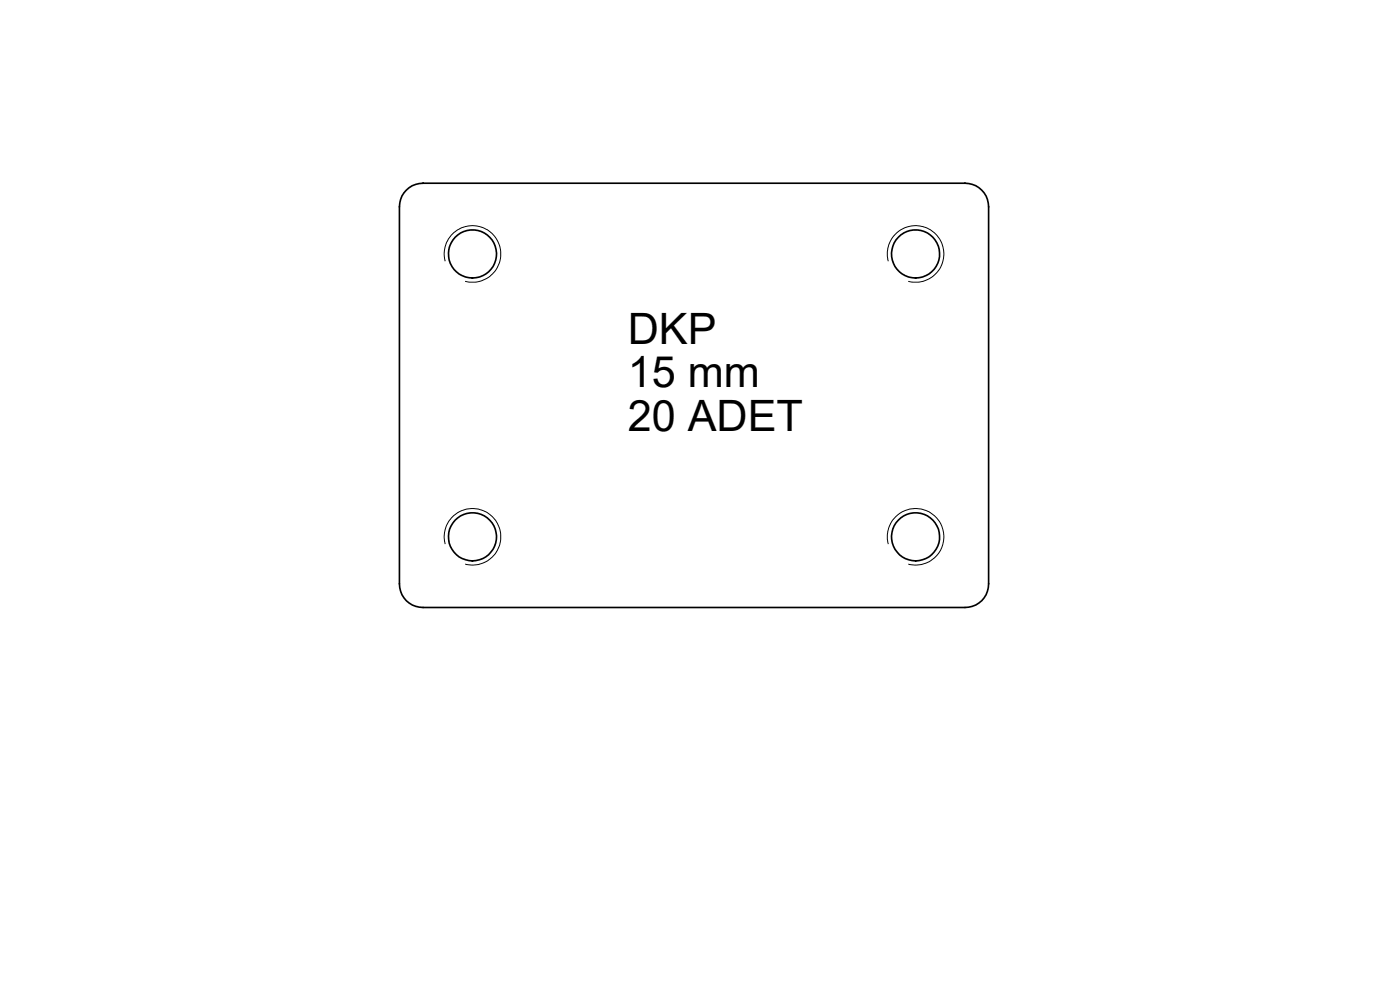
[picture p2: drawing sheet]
<svg xmlns="http://www.w3.org/2000/svg" width="297mm" height="210mm" viewBox="0 0 297 210" stroke-linecap="round" stroke-linejoin="round" font-family="sans-serif">
<defs><g id="words">
<g font-size="9.2">
<text x="133.2" y="73">DKP</text>
<text x="133.2" y="82.2">15 mm</text>
<text x="133.2" y="91.4">20 ADET</text>
</g>
</g></defs>
<g fill="none" stroke="#000" stroke-width=".35">
<path d="M86.2 40.3a4.8 4.8 0 0 1 3.5-1.4h115a5 5 0 0 1 5 5v80a4.9 4.9 0 0 1-5 5h-115a4.9 4.9 0 0 1-5-5v-80a5 5 0 0 1 1.5-3.6z"/>
<circle cx="100.2" cy="53.9" r="5.1"/>
<circle cx="194.2" cy="53.9" r="5.1"/>
<circle cx="100.2" cy="113.9" r="5.1"/>
<circle cx="194.2" cy="113.9" r="5.1"/>
</g>
<path d="M94.4 55.4a6 6 0 0 1 5.4-7.5 6 6 0 0 1 6.4 6.5 6 6 0 0 1-7.5 5.3M188.5 55.4a6 6 0 0 1 5.3-7.5 6 6 0 0 1 6.4 6.5 6 6 0 0 1-7.5 5.3M94.4 115.4a6 6 0 0 1 5.3-7.5 6 6 0 0 1 6.5 6.5 6 6 0 0 1-7.5 5.3M188.5 115.4a6 6 0 0 1 5.2-7.5 6 6 0 0 1 6.5 6.5 6 6 0 0 1-7.5 5.3" fill="none" stroke="#000" stroke-width=".21"/>
<use href="#words"/>
</svg>
